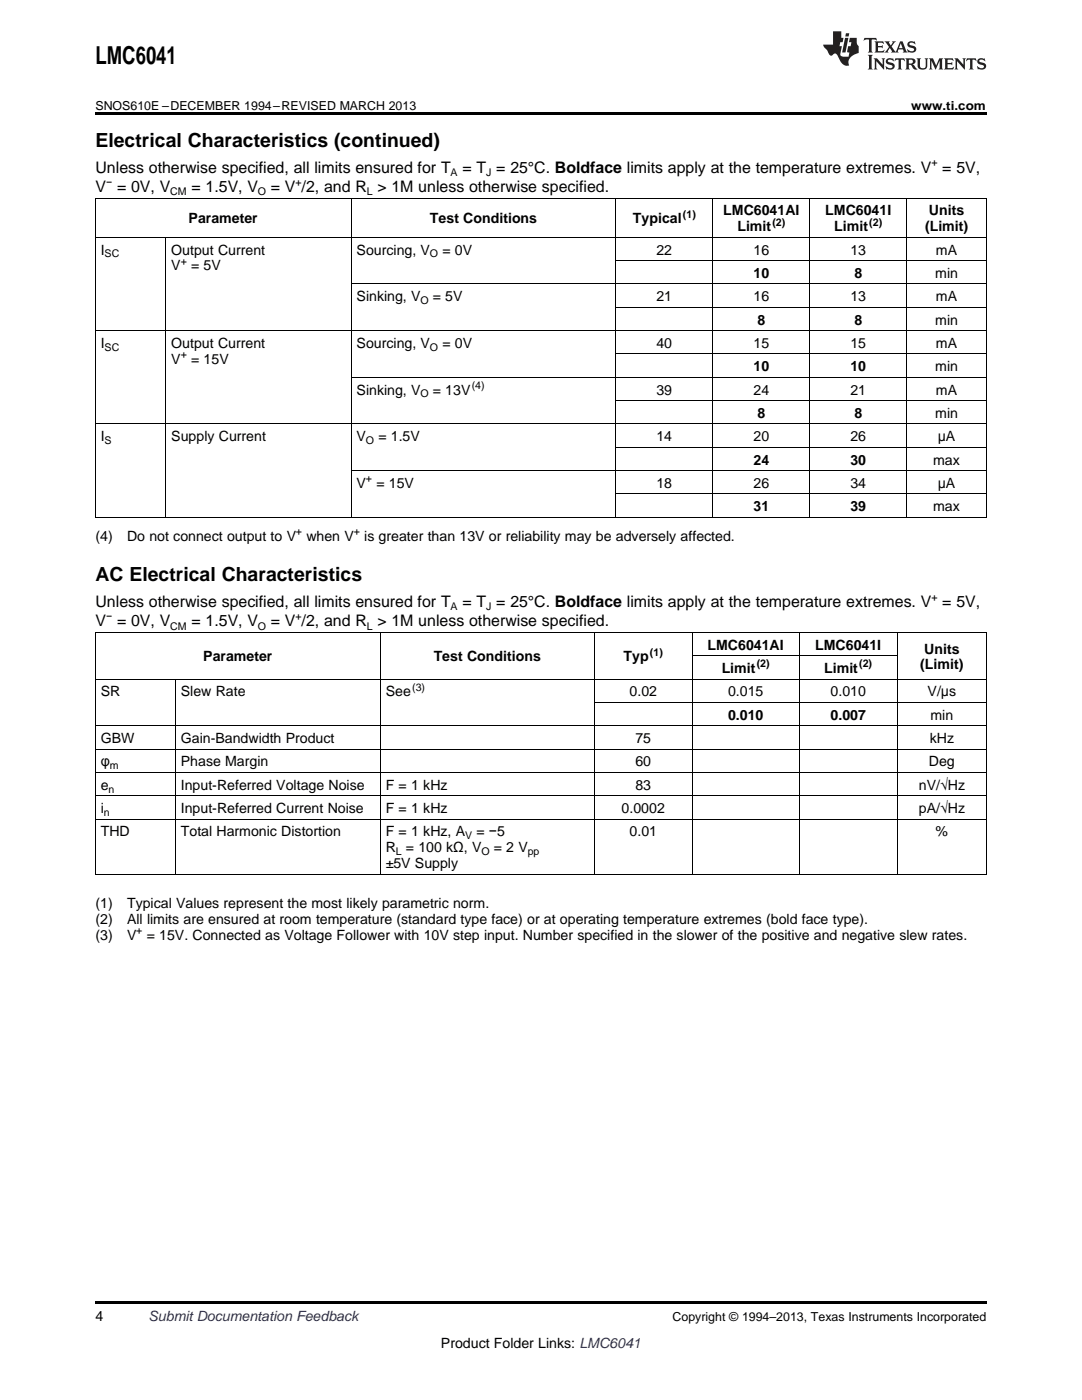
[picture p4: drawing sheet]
<svg xmlns="http://www.w3.org/2000/svg" width="216mm" height="279mm" viewBox="0 0 216 279" stroke-linecap="round" stroke-linejoin="round" font-family="sans-serif">
<defs><g id="words">
<text font-size="4.9" x="19" y="12.8">LMC6041</text>
<g font-size="3.9">
<text x="19" y="29.3">Electrical Characteristics (continued)</text>
<text x="19" y="116">AC Electrical Characteristics</text>
</g>
<g font-size="3.2">
<text x="19" y="34.4">Unless otherwise specified, all limits ensured for T</text>
<text x="92.3" y="34.4">= T = 25°C. Boldface limits apply at the temperature extremes. V = 5V,</text>
<text x="19" y="38.3">V = 0V, V</text>
<text x="38.2" y="38.3">= 1.5V, V</text>
<text x="54" y="38.3">= V /2, and R &gt; 1M unless otherwise specified.</text>
<text x="19" y="121.1">Unless otherwise specified, all limits ensured for T</text>
<text x="19" y="125">V = 0V, V</text>
<text x="38.2" y="125">= 1.5V, V</text>
<text x="54" y="125">= V /2, and R &gt; 1M unless otherwise specified.</text>
<text x="92.3" y="121.1">= T = 25°C. Boldface limits apply at the temperature extremes. V = 5V,</text>
</g>
<g font-size="2.8">
<text x="37.6" y="44.6">Parameter</text>
<text x="85.8" y="44.6">Test Conditions</text>
<text x="126.3" y="44.6">Typical</text>
<text x="144.3" y="43">LMC6041AI</text>
<text x="147.1" y="46.1">Limit</text>
<text x="164.7" y="43">LMC6041I</text>
<text x="166.5" y="46.1">Limit</text>
<text x="184.6" y="46.1">(Limit)</text>
<text x="185.3" y="43">Units</text>
<text x="20.1" y="50.8">I</text>
<text x="34.2" y="50.8">Output Current</text>
<text x="34.2" y="54">V</text>
<text x="38.1" y="54">= 5V</text>
<text x="71.2" y="50.8">Sourcing, V</text>
<text x="88.3" y="50.8">= 0V</text>
<text x="131" y="50.8">22</text>
<text x="150.4" y="50.8">16</text>
<text x="169.7" y="50.8">13</text>
<text x="186.8" y="50.8">mA</text>
<text x="150.4" y="55.5">10</text>
<text x="170.5" y="55.5">8</text>
<text x="186.6" y="55.5">min</text>
<text x="71.2" y="60.1">Sinking, V</text>
<text x="86.4" y="60.1">= 5V</text>
<text x="131" y="60.1">21</text>
<text x="150.4" y="60.1">16</text>
<text x="151.2" y="64.8">8</text>
<text x="169.7" y="60.1">13</text>
<text x="170.5" y="64.8">8</text>
<text x="186.6" y="64.8">min</text>
<text x="186.8" y="60.1">mA</text>
<text x="20.1" y="69.4">I</text>
<text x="34.2" y="69.4">Output Current</text>
<text x="71.2" y="69.4">Sourcing, V</text>
<text x="88.3" y="69.4">= 0V</text>
<text x="131" y="69.4">40</text>
<text x="150.4" y="69.4">15</text>
<text x="169.7" y="69.4">15</text>
<text x="186.8" y="69.4">mA</text>
<text x="34.2" y="72.6">V</text>
<text x="38.1" y="72.6">= 15V</text>
<text x="150.4" y="74.1">10</text>
<text x="169.7" y="74.1">10</text>
<text x="186.6" y="74.1">min</text>
<text x="71.2" y="78.7">Sinking, V</text>
<text x="86.4" y="78.7">= 13V</text>
<text x="131" y="78.7">39</text>
<text x="150.4" y="78.7">24</text>
<text x="151.2" y="83.4">8</text>
<text x="169.7" y="78.7">21</text>
<text x="170.5" y="83.4">8</text>
<text x="186.6" y="83.4">min</text>
<text x="186.8" y="78.7">mA</text>
<text x="20.1" y="88.1">I</text>
<text x="34.2" y="88.1">Supply Current</text>
<text x="71.2" y="88.1">V</text>
<text x="75.5" y="88.1">= 1.5V</text>
<text x="131" y="88.1">14</text>
<text x="150.4" y="88.1">20</text>
<text x="169.7" y="88.1">26</text>
<text x="187.1" y="88.1">μA</text>
<text x="150.4" y="92.7">24</text>
<text x="169.7" y="92.7">30</text>
<text x="186.2" y="92.7">max</text>
<text x="71.2" y="97.4">V</text>
<text x="75.1" y="97.4">= 15V</text>
<text x="131" y="97.4">18</text>
<text x="150.4" y="97.4">26</text>
<text x="169.7" y="97.4">34</text>
<text x="187.1" y="97.4">μA</text>
<text x="19" y="107.9">(4)</text>
<text x="25.4" y="107.9">Do not connect output to V</text>
<text x="61.1" y="107.9">when V</text>
<text x="72.7" y="107.9">is greater than 13V or reliability may be adversely affected.</text>
<text x="150.4" y="102">31</text>
<text x="169.7" y="102">39</text>
<text x="186.2" y="102">max</text>
<text x="141.2" y="129.7">LMC6041AI</text>
<text x="162.7" y="129.7">LMC6041I</text>
<text x="184.4" y="130.4">Units</text>
<text x="40.6" y="132">Parameter</text>
<text x="86.5" y="132">Test Conditions</text>
<text x="124.4" y="132">Typ</text>
<text x="144" y="134.3">Limit</text>
<text x="164.5" y="134.3">Limit</text>
<text x="183.6" y="133.6">(Limit)</text>
<text x="20.1" y="139">SR</text>
<text x="36.1" y="139">Slew Rate</text>
<text x="77" y="139">See</text>
<text x="125.6" y="139">0.02</text>
<text x="145.3" y="139">0.015</text>
<text x="145.3" y="143.7">0.010</text>
<text x="165.7" y="139">0.010</text>
<text x="165.7" y="143.7">0.007</text>
<text x="185.1" y="139">V/μs</text>
<text x="185.7" y="143.7">min</text>
<text x="20.1" y="148.3">GBW</text>
<text x="36.1" y="148.3">Gain-Bandwidth Product</text>
<text x="126.8" y="148.3">75</text>
<text x="185.5" y="148.3">kHz</text>
<text x="20.1" y="153">φ</text>
<text x="36.1" y="153">Phase Margin</text>
<text x="126.8" y="153">60</text>
<text x="185.3" y="153">Deg</text>
<text x="20.1" y="157.6">e</text>
<text x="36.1" y="157.6">Input-Referred Voltage Noise</text>
<text x="77" y="157.6">F = 1 kHz</text>
<text x="126.8" y="157.6">83</text>
<text x="183.3" y="157.6">nV/√Hz</text>
<text x="20.1" y="162.3">i</text>
<text x="20.1" y="166.9">THD</text>
<text x="36.1" y="162.3">Input-Referred Current Noise</text>
<text x="36.1" y="166.9">Total Harmonic Distortion</text>
<text x="77" y="162.3">F = 1 kHz</text>
<text x="77" y="166.9">F = 1 kHz, A</text>
<text x="95.1" y="166.9">= −5</text>
<text x="124" y="162.3">0.0002</text>
<text x="125.6" y="166.9">0.01</text>
<text x="183.3" y="162.3">pA/√Hz</text>
<text x="186.7" y="166.9">%</text>
<text x="77" y="170.1">R</text>
<text x="77" y="173.3">±5V Supply</text>
<text x="81" y="170.1">= 100 kΩ, V</text>
<text x="98.5" y="170.1">= 2 V</text>
<text x="19" y="181.3">(1)</text>
<text x="19" y="184.4">(2)</text>
<text x="25.4" y="181.3">Typical Values represent the most likely parametric norm.</text>
<text x="25.4" y="184.4">All limits are ensured at room temperature (standard type face) or at operating temperature extremes (bold face type).</text>
<text x="19" y="187.6">(3)</text>
<text x="25.4" y="187.6">V</text>
<text x="29.3" y="187.6">= 15V. Connected as Voltage Follower with 10V step input. Number specified in the slower of the positive and negative slew rates.</text>
<text x="19" y="263.6">4</text>
<text x="88" y="269">Product Folder Links: LMC6041</text>
</g>
<text font-size="2.8" fill="#0000c8" x="29.6" y="263.6">Submit Documentation Feedback</text>
<g font-size="2.5">
<text x="19" y="21.9">SNOS610E –DECEMBER 1994–REVISED MARCH 2013</text>
<text x="181.8" y="21.9">www.ti.com</text>
<text x="134.2" y="263.6">Copyright © 1994–2013, Texas Instruments Incorporated</text>
</g>
<g font-size="2.1">
<text x="89.9" y="35.1">A</text>
<text x="97" y="35.1">J</text>
<text x="185.8" y="33.2">+</text>
<text x="21.2" y="37">−</text>
<text x="34" y="38.9">CM</text>
<text x="51.5" y="38.9">O</text>
<text x="59" y="37">+</text>
<text x="73.2" y="38.9">L</text>
<text x="136.3" y="43.4">(1)</text>
<text x="154.1" y="45">(2)</text>
<text x="173.5" y="45">(2)</text>
<text x="20.9" y="51.4">SC</text>
<text x="36.1" y="52.8">+</text>
<text x="85.8" y="51.4">O</text>
<text x="83.9" y="60.7">O</text>
<text x="20.9" y="70">SC</text>
<text x="36.1" y="71.5">+</text>
<text x="85.8" y="70">O</text>
<text x="94.1" y="77.6">(4)</text>
<text x="83.9" y="79.3">O</text>
<text x="20.9" y="88.6">S</text>
<text x="73" y="88.6">O</text>
<text x="73" y="96.2">+</text>
<text x="59.1" y="106.8">+</text>
<text x="70.6" y="106.8">+</text>
<text x="185.8" y="119.9">+</text>
<text x="21.2" y="123.8">−</text>
<text x="34" y="125.7">CM</text>
<text x="51.5" y="125.7">O</text>
<text x="59" y="123.8">+</text>
<text x="73.2" y="125.7">L</text>
<text x="89.9" y="121.8">A</text>
<text x="97" y="121.8">J</text>
<text x="129.7" y="130.9">(1)</text>
<text x="82.2" y="137.9">(3)</text>
<text x="151" y="133.2">(2)</text>
<text x="171.4" y="133.2">(2)</text>
<text x="21.9" y="153.5">m</text>
<text x="21.7" y="158.2">n</text>
<text x="20.7" y="162.8">n</text>
<text x="92.8" y="167.5">V</text>
<text x="79" y="170.7">L</text>
<text x="96.1" y="170.7">O</text>
<text x="105.3" y="170.7">pp</text>
<text x="27.2" y="186.5">+</text>
</g>
</g></defs>
<path d="M19 22.5h177.8v.5h-177.8zM19 259.7h177.8v.5h-177.8z" fill="#000"/>
<g fill="none" stroke="#000" stroke-width=".2">
<path d="M19 39.5h177.8M19.1 39.6v63.7M70 39.6v63.7M122.9 39.6v63.7M142.2 39.6v63.7M161.6 39.6v63.7M180.9 39.6v63.7M196.8 39.6v63.7M19 47.4h177.8M33.1 47.4v55.9M70.1 56.7h126.7M122.9 52h73.9"/>
<path d="M19 66h177.8M70.1 75.3h126.7M122.9 80h73.9M122.9 70.6h73.9M122.9 61.3h73.9M19 84.6h177.8M70.1 93.9h126.7M122.9 98.6h73.9M122.9 89.3h73.9M19 103.2h177.8M19 135.6h177.8M19 126.2h177.8"/>
<path d="M19.1 126.3v48.3M35 135.6v39M75.9 126.3v48.3M118.6 126.3v48.3M138.1 126.3v48.3M138.1 130.9h40.9M159.4 126.3v48.3M179 126.3v48.3M196.8 126.3v48.3M19 158.8h177.8M19 154.2h177.8M19 149.5h177.8"/>
<path d="M19 144.9h177.8M118.6 140.2h78.2M19 174.5h177.8M19 163.5h177.8"/>
</g>
<g fill="#231f20">
<path d="M172.5 7.6l-.1 .5 .4-.2h.6v.1v2.1l-.2 .4h.9l-.2-.4v-2.1l.1-.1h.5l.5 .2-.2-.5zM174.5 8.3l.2 .3v1.5l-.2 .4h1.8l.2-.6a1.04 1.04 0 0 1-1.3 .2v-.7h.6l.3 .2v-.6l-.3 .2h-.6v-.6l.8-.1 .4 .3-.2-.5zM176.5 8.3l.9 1.1-.9 1.1h.8l-.2-.2 .4-.7 .5 .7-.2 .2h1.5l-.2-.2 .2-.4h.9l.1 .4-.2 .2h1l-.3-.3-.7-1.9h-.5l-.9 2-.8-1 .9-1h-.8l.1 .3-.4 .5-.3-.6 .1-.2zM179.7 8.6l.4 1h-.7zM181.3 8.4a.63 .63 0 0 0-.2 .7 .63 .63 0 0 0 .6 .4l.6 .2 .1 .2a.75 .75 0 0 1-.7 .4 .75 .75 0 0 1-.6-.5l.1 .7 .1-.1a1.11 1.11 0 0 0 1.5-.6 1.13 1.13 0 0 0-1.2-.8l-.1-.4a1.04 1.04 0 0 1 1.2 .2l-.2-.5-.2 .1-.4-.2zM173.2 10.9l.2 .4v2.2l-.2 .4h1l-.3-.4v-2.2l.3-.4zM174.3 11.6l.3 .4v1.5l-.3 .4h.8l-.2-.4v-1.3l1.5 1.7v-1.9l.2-.4h-.7l.2 .4v.9l-1.1-1.3zM177 11.8a.62 .62 0 0 0-.2 .7 .62 .62 0 0 0 .6 .4l.6 .1 .1 .3a.76 .76 0 0 1-.7 .3 .76 .76 0 0 1-.7-.4l.2 .7 .1-.1a1.11 1.11 0 0 0 1.5-.6 1.13 1.13 0 0 0-1.2-.8l-.1-.4a1.04 1.04 0 0 1 1.2 .2l-.2-.6-.2 .1-.5-.1zM178.7 11.6l-.2 .6a.61 .61 0 0 1 .8-.3v1.6l-.2 .4h.9l-.2-.4v-1.6a.63 .63 0 0 1 .7 .3l-.1-.6zM180.6 11.6l.3 .4v1.5l-.3 .4h1l-.2-.2-.1-.8 .6 .2a.76 .76 0 0 0 1.2 .7l-1-1a.58 .58 0 0 0 .6-.5 .58 .58 0 0 0-.5-.6zM181.4 11.9h.1a.45 .45 0 0 1 .5 .1 .45 .45 0 0 1 .1 .5l-.8 .2zM182.9 11.6l.2 .2a2.17 2.17 0 0 0 .3 1.9 .99 .99 0 0 0 1.6-.6v-1.1l.2-.4h-.7l.2 .2a1.92 1.92 0 0 1-.2 1.8 .6 .6 0 0 1-.9-.5v-1.1l.2-.4zM185.4 11.6l.2 .4v1.5l-.2 .4h.7l-.2-.4v-1.4l.8 1.8 .8-1.8v1.4l-.2 .4h.9l-.2-.4v-1.5l.2-.4h-.8l-.6 1.5-.6-1.5zM188.4 11.6l.2 .4v1.5l-.2 .4h1.8l.1-.6a1.04 1.04 0 0 1-1.2 .1v-.6h.5l.4 .2v-.6l-.4 .2h-.5v-.7h.8l.3 .3-.1-.6zM190.5 11.6l.2 .4v1.5l-.2 .4h.7l-.2-.4v-1.3l1.5 1.7v-1.9l.2-.4h-.7l.2 .4v.9l-1.1-1.3zM192.9 11.6l-.1 .6a.61 .61 0 0 1 .7-.3l.1 1.6-.3 .4h1l-.3-.4 .1-1.6a.63 .63 0 0 1 .7 .3l-.1-.6zM195.2 11.8a.62 .62 0 0 0-.2 .7 .62 .62 0 0 0 .6 .4l.6 .1 .1 .3a.76 .76 0 0 1-.7 .3 .76 .76 0 0 1-.6-.4l.1 .7 .1-.1a1.11 1.11 0 0 0 1.6-.6 1.13 1.13 0 0 0-1.3-.8l-.1-.4a1.04 1.04 0 0 1 1.2 .2l-.1-.6-.2 .1-.5-.1z"/>
<path d="M166.2 6.3v2.6h-1.9v.4l.8 .9a.91 .91 0 0 0 1 .8 .56 .56 0 0 1 .5-.3 .56 .56 0 0 1 .5 .3l.4 .8a1.53 1.53 0 0 0 1.9 1.2 1.54 1.54 0 0 1 1-2.1l.9-.3v-1.4a1.52 1.52 0 0 1-.4-1.6h-1.3l-.2 .8h.5l-.2 .8h-.5l-.1 1v.2l.4 .1-.2 .8a1.93 1.93 0 0 1-1.6-.3l.3-1.8h-.5l.2-.8h.4l.2-.8h-.4v-1.3zM168.6 7.6l-.6 2.9h.7l.6-2.9zM168.8 6.6l-.1 .7h.6l.2-.7z"/>
</g>
<use href="#words"/>
</svg>
